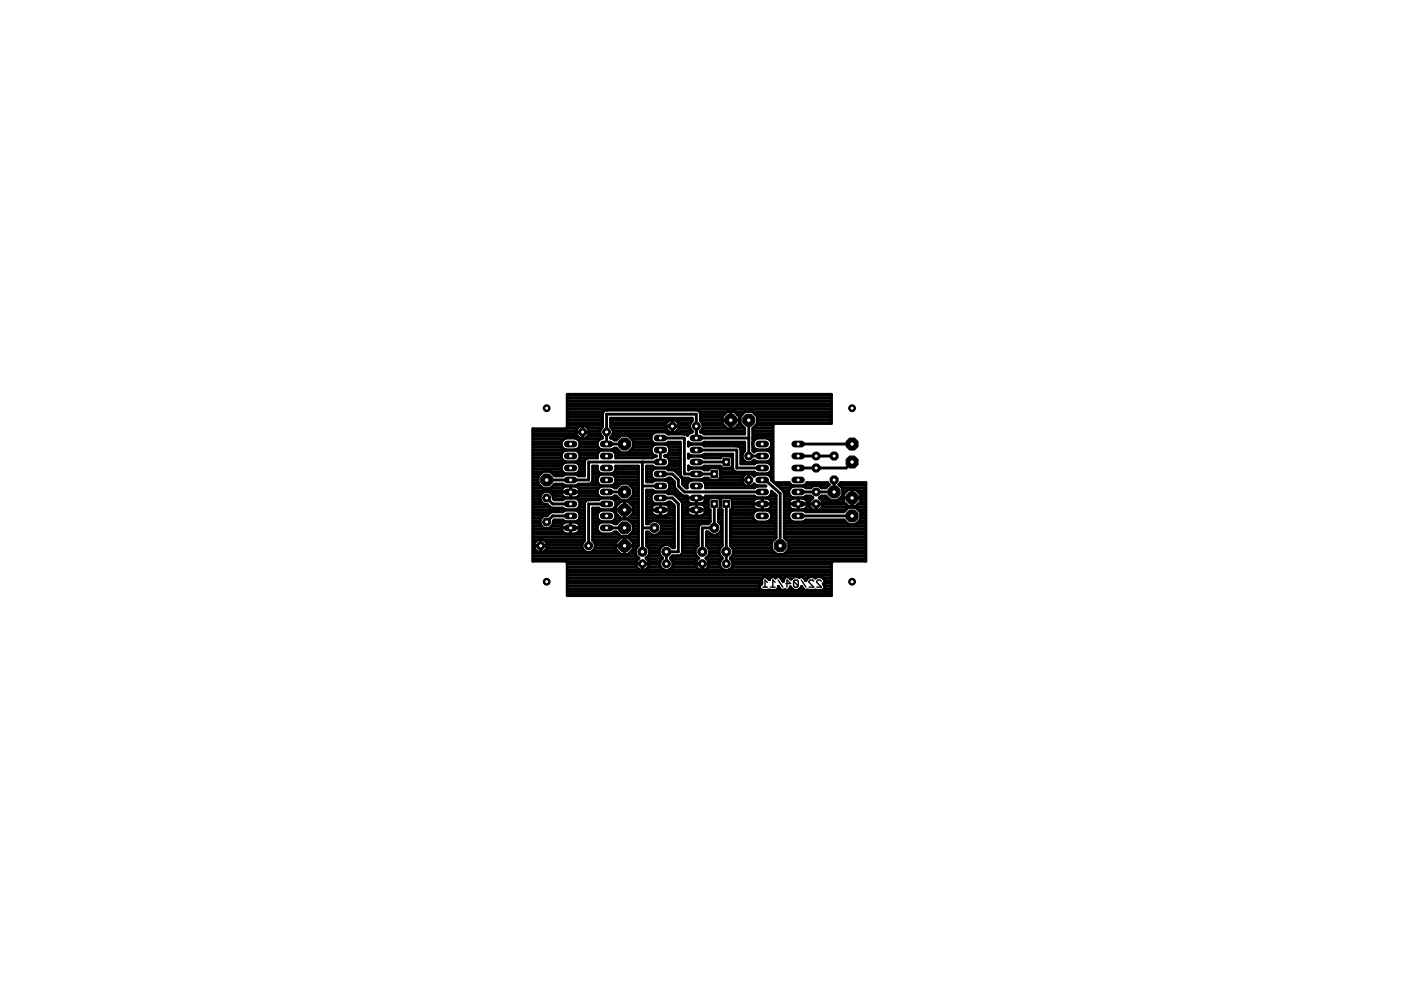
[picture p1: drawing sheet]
<svg xmlns="http://www.w3.org/2000/svg" width="297mm" height="210mm" viewBox="0 0 297 210" stroke-linecap="round" stroke-linejoin="round" font-family="sans-serif">
<g fill="#000" stroke="#000" stroke-width=".3">
<path d="M162.2 123v1.5zM162.2 123l.5 .5zM161.7 124.5h1zM163.9 123v1.5zM163.9 123l.4 .5zM163.3 124.5h1zM165 123l1 1.5zM166.9 123v1.5zM166.9 123l.7 .7zM166.6 123.7h1zM168.3 123.2v1zM168.3 124.2l.2 .3z"/>
<path d="M168.5 123l-.2 .2zM168.5 124.5h.5zM168.5 123h.5zM169 124.5l.2-.3zM169.2 123.2v1zM169 123l.2 .2zM168.3 123.2l.9 1zM169.9 123l1 1.5zM171.5 124.5h1zM171.5 123.2v.3zM171.8 123l-.3 .2zM171.8 123h.5z"/>
<path d="M172.3 123l.2 .2zM171.5 123.5l1 1zM173.2 124.5h1zM173.2 123.2v.3zM173.2 123.2l.2-.2zM173.4 123h.5zM173.9 123l.3 .2zM173.2 123.5l1 1z"/>
</g>
<g fill="#000" stroke="#000" stroke-width=".61">
<path d="M113 90.9h7zM113 99.4h6zM113 98.9h6.1zM113 98.3h6.4zM113 97.7h6.5zM113 97.1h6.1zM113 96.5h6zM113 96h6.2zM113 95.4h7zM113 94.8h6.2zM113 94.2h6zM113 93.7h6.1z"/>
<path d="M113 93.1h6.5zM113 92.5h9.4zM113 91.9h9.1zM113 91.4h9.1zM115.1 99.9l-1 1.1zM115.1 99.9h1.6zM119 99v.5zM119 99.5l.2 .4zM119 93.9v.5zM119 94.4l.2 .5zM119 96.4v.5zM119 96.9l.2 .5z"/>
<path d="M119.2 98.5l-.2 .5zM119.2 99.9l.3 .4zM119.2 93.4l-.2 .5zM119.2 94.9l.3 .3zM119.2 96l-.2 .4zM119.2 97.4l.3 .4zM119.5 98.1l-.3 .4zM119.2 93.4l.3-.3zM119.5 95.2l.5 .2zM119.5 95.6l-.3 .4zM119.5 97.8l.5 .2zM120.3 90.6l-.3 .3z"/>
<path d="M119.5 98.1l.5-.1zM119.5 93.1l.5-.2zM120 95.4h1.9zM119.5 95.6l.5-.2zM120 98h1.9zM120.1 90.8h2.3zM120.3 83.6v7zM120.3 83.6h56zM120.3 90.2h7.4zM120.3 89.6h7.4zM120.3 89h7.4zM120.3 88.5h7.4z"/>
<path d="M120.3 87.9h7.4zM120.3 87.3h7.6zM120.3 86.7h56zM120.3 86.2h56zM120.3 85.6h56zM120.3 85h56zM120.3 84.4h56zM120.3 83.8h56zM120 92.9h1.9zM121.9 95.4l.5-.2zM121.9 98l.5-.2zM122 95.4h5.6z"/>
<path d="M122.1 91.3v.3zM122.1 91.6h1.4zM122.1 91.6v.3zM122.1 91.9l.2 .5zM122.3 90.8l-.2 .5zM122.3 92.4l.4 .4zM121.9 98l.5 .1zM122.4 95.2l.4-.3zM121.9 92.9l.5 .2zM122.4 97.8l.4-.4zM121.9 95.4l.5 .2zM122.4 93.1h4.8z"/>
<path d="M122.5 97.7h1.5zM122.5 98.3h1.4zM122.7 90.4l-.4 .4zM122.7 92.8l.6 .2zM123 99.5l-.2 .4zM122.4 98.1l.4 .4zM123 94.4l-.2 .5zM122.4 93.1l.4 .3zM123 96.9l-.2 .5zM122.4 95.6l.4 .4zM122.8 96h4zM122.8 94.8h4z"/>
<path d="M122.9 93.7h3.8zM122.9 97.1h1.6zM122.9 98.9h1zM123 99v.5zM122.8 98.5l.2 .5zM123 93.9v.5zM122.8 93.4l.2 .5zM123 96.4v.5zM122.8 96l.2 .4zM123 99.4h.9zM123 96.5h3.6zM123 94.2h3.6z"/>
<path d="M122.7 90.4l.6-.2zM123.3 93h.2zM123.5 90.2v1.4zM123.3 90.2h.2zM123.5 91.6v1.4zM123.5 93h.3zM123.5 91.6h1.4zM123.8 93l.5-.2zM123.5 90.2h.3zM123.9 97.8v.3zM123.9 98.1v2.8zM124.1 97.5l-.2 .3z"/>
<path d="M124.3 92.8l.4-.4zM123.8 90.2l.5 .2zM124.1 97.5l.2-.3zM124.6 92.5h2.9zM124.3 97.2l.3-.1zM124.7 90.8h2.8zM124.9 91.9l-.2 .5zM124.3 90.4l.4 .4zM124.8 98h11.4zM124.9 91.9h2.3zM124.9 91.6v.3zM124.9 91.3v.3z"/>
<path d="M124.7 90.8l.2 .5zM124.9 91.4h2.3zM125.7 98.8h1zM125.7 99.4h.9zM125.7 98.9h1zM126.6 96.4v.5zM126.6 96.9l.1 .2zM126.6 99v.5zM126.6 99.5l.2 .4zM126.6 93.9v.5zM126.6 94.4l.2 .5zM124.6 97.1h2.1z"/>
<path d="M126.7 98.8l-.1 .2zM126.8 96l-.2 .4zM126.8 99.9l.4 .4zM126.8 93.4l-.2 .5zM126.8 94.9l.4 .3zM127.2 95.6l-.4 .4zM126.8 93.4l.4-.3zM127.2 95.2l.4 .2zM127.2 91.3v.6zM127.2 91.9l.2 .5zM127.4 90.8l-.2 .5zM127.4 92.4l.3 .3z"/>
<path d="M127.2 95.6l.4-.2zM127.2 93.1l.4-.2zM127.6 95.4h2zM127.7 87.7v2.8zM127.7 90.5l-.3 .3zM127.7 92.7v.2zM127.9 87.3l-.2 .4zM128.1 87.1l-.2 .2zM128.1 87.1l.3-.1zM128.6 91.6v2.5zM128.6 94.1h3.8zM128.6 87.8h19z"/>
<path d="M128.6 87.8v3.8zM128.4 87h.4zM129.5 92.7v.2zM129.5 92.7l.3-.3zM129.5 88.7v1.8zM129.5 88.7h17.3zM129.5 90.2h11.7zM129.5 89.6h11.9zM129.5 89h12.6zM129.6 95.4l.4-.2zM129.6 95.4h1.5zM129.7 92.5h1.8z"/>
<path d="M129.7 90.8h11.5zM130 91.9l-.2 .5zM129.5 90.5l.3 .3zM130 91.9h8.5zM130 91.3v.6zM129.8 90.8l.2 .5zM130 91.4h11.6zM129.6 95.4l.4 .2zM130 95.2l.2-.2zM129.6 92.9l.4 .2zM130 93.1h.9zM130.2 95h.5z"/>
<path d="M130 93.1l.2 .2zM130 95.6l.4 .4zM130.6 99.5l-.2 .4zM130.4 96h1.2zM130.6 96.9l-.1 .2zM130.5 98.8h4.9zM130.5 98.9h4.9zM130.6 96.4v.5zM130.4 96l.2 .4zM130.6 99v.5zM130.5 98.8l.1 .2zM130.6 99.4h4.8z"/>
<path d="M130.6 96.5h8.1zM130.7 95l1 1zM130.2 93.3h.5zM131.7 96h1.5zM131.7 92.3l-1 1zM134.2 94.9l-1 1.1zM131.7 92.3h1.5zM133.2 96h5zM133.3 92.5h4.8zM133.8 95.4h4.2zM133.9 93.1h4.1zM134.2 93.4v1.5z"/>
<path d="M133.2 92.3l1 1.1zM134.2 94.8h4zM134.2 94.2h4.7zM134.2 93.7h4.1zM135.4 98.8v4.1zM136.2 98h3.8zM136.2 98v5zM130.5 97.1h5.9zM137.1 98.8h1.3zM137.1 99.4h1.5zM137.1 98.9h1.3zM138 95.2v.5z"/>
<path d="M138 95.7l.2 .4zM138 92.6v.5zM138 93.1l.2 .5zM138.2 99.8l-.2 .4zM138.2 94.7l-.2 .5zM138.2 96.1l.4 .4zM138.2 92.2l-.2 .4zM138.2 93.6l.4 .4zM138.4 98.8l.2 .2zM136.4 97.1h2zM138.6 99.4l-.4 .4zM138.6 99l.5 .2z"/>
<path d="M138.6 94.3l-.4 .4zM138.6 96.5l.5 .2zM138.6 96.9l-.2 .2zM138.2 92.2l.4-.4zM138.6 94l.5 .1zM138.6 99.4l.5-.2zM139.1 99.2h1.9zM138.6 94.3l.5-.2zM138.6 96.9l.5-.2zM138.6 91.8l.5-.2zM139.1 94.1h1.9zM140 95.4v2.6z"/>
<path d="M141 99.2l.5-.2zM141 96.7l.5-.2zM139.1 91.6h1.9zM141 94.1l.5-.1zM141.2 90.1v.2zM141.2 90.3h1.4zM141.2 90.4v.2zM141.2 90.6l.2 .5zM141.2 94.2h3.1zM141.3 96.5h3zM141.4 89.6l-.2 .5zM141.4 91.1l.4 .4z"/>
<path d="M141 99.2l.5 .2zM141.5 99l.3-.3zM141 96.7l.5 .2zM141.5 96.5l.3-.4zM141 94.1l.5 .2zM141 91.6l.5 .2zM141.5 94l.2-.3zM141.5 99.4h2.8zM141.6 91.9h4.5zM141.6 98.9h2.7zM141.5 99.4l.2 .2zM141.5 91.8l.2 .2z"/>
<path d="M141.7 93.7h2.6zM141.7 97.1h2.6zM141.4 89.6l.4-.4zM141.8 91.5l.5 .2zM142 98.2l-.2 .5zM141.5 96.9l.3 .3zM142 95.7l-.2 .4zM141.5 94.3l.3 .4zM141.9 94.8h2.4zM141.9 96h2.4zM142 98.3h2.3zM142 97.7v.5z"/>
<path d="M141.8 97.2l.2 .5zM142 95.2v.5zM141.8 94.7l.2 .5zM142 97.7h2.3zM142 95.4h2.3zM141.8 89.2l.5-.2zM142.3 91.7h.3zM141.7 99.6h.7zM142.6 89v1.3zM142.3 89h.3zM141.2 90.4h1.4zM142.6 90.4v1.3z"/>
<path d="M142.6 91.7h.2zM142.6 90.3h1.4zM142.4 99.6h.3zM142.8 91.7l.6-.2zM142.6 89h.2zM142.7 99.6l.3 .2zM143.1 89h3.7zM143.7 91.1l-.3 .4zM142.8 89l.6 .2zM143.5 91.4h3.2zM144 90.6l-.3 .5zM143.4 89.2l.3 .4z"/>
<path d="M143.8 89.6h2.6zM143.9 90.8h2.4zM144 90.4v.2zM142.6 90.4h1.4zM144 90.1v.2zM143.7 89.6l.3 .5zM144 90.2h2.2zM144.3 93.7v6.6zM141.7 92h3.2zM140 92.9h5.1zM144.9 92h.4zM145.3 92l.3 .2z"/>
<path d="M145.6 92.2l.2 .2zM145.9 92.2l-.1 .2zM146 96.3v.8zM146 96.3l.2 .2zM146 93.7v.9zM146 93.7l.2 .3zM146 98.8v.8zM146 98.8l.2 .2zM146 99.4h.2zM146 96.5h.3zM146 94.2h.5zM146 97.1l.2-.2z"/>
<path d="M146.2 96.5l.5 .2zM146 94.6l.2-.3zM146.2 94l.5 .1zM145.9 92.2l.3-.4zM146.2 99.4l-.2 .2zM146.2 99l.5 .2zM146.2 90.1v.5zM146.2 90.6l.3 .5zM146.5 89.6l-.3 .5zM146.5 91.1l.3 .4zM146.2 96.9l.5-.2zM146.7 96.7h1.9z"/>
<path d="M146.2 94.3l.5-.2zM146.7 94.1h1.9zM146.2 91.8l.5-.2zM146.2 99.4l.5-.2zM146.7 99.2h1.9zM146.8 88.7v.5zM146.8 89.2l-.3 .4zM146.8 91.5v.1zM147.6 90.4v2.5zM147.6 92.9h11.1zM147.6 87.8v5.1zM147.6 95.4h8.6z"/>
<path d="M128.8 87h19zM147.8 87l.3 .1zM148.4 87.3h5.7zM148.1 87.1l.3 .2zM148.5 91.5v.1zM148.5 91.5l.3-.4zM148.5 88v1.2zM148.5 87.7v.3zM148.4 87.3l.1 .4zM148.5 89h4.6zM148.5 88.5h4.6zM148.5 87.9h5z"/>
<path d="M148.6 96.7l.5-.2zM148.6 94.1l.5-.1zM148.6 99.2l.5-.2zM148.6 91.4h9.3zM148.8 94.2h9.1zM149 90.6l-.2 .5zM148.5 89.2l.3 .4zM148.8 89.6h4.3zM148.9 96.5h6.4zM149 90.8h5.1zM149 90.1v.5zM148.8 89.6l.2 .5z"/>
<path d="M149 90.2h4.5zM149.1 96.5l.2-.2zM148.6 94.1l.5 .2zM149.1 94l.2-.3zM148.6 91.6l.5 .2zM148.6 99.2l.5 .2zM149.1 99l.2-.2zM148.6 96.7l.5 .2zM149.1 99.4h1.2zM149.2 91.9h8.7zM149.2 98.9h3.5zM149.3 96.3h6z"/>
<path d="M149.1 94.3l.2 .3zM149.3 93.7h8.6zM149.1 91.8l.2 .2zM149.1 99.4l.2 .2zM149.3 98.8h3.4zM149.1 96.9l.2 .2zM149.3 99.6h.9zM150.5 99.2l-.3 .4zM150.5 99.2h1.9zM152.6 99.4h2.8zM152.4 99.2l.3 .4zM152.7 98.9l.4 .3z"/>
<path d="M149.3 97.1h3.4zM153.1 99.2h1.8zM153.1 96.7l-.4 .3zM153.1 88.3v.8zM153.1 89.1h1.8zM153.1 89.1v.7zM153.1 89.8l1.1 1.1zM147.6 98h6.4zM154.2 87.2l-1.1 1.1zM154.2 90.9h.7zM154.9 87.2v1.9zM154.2 87.2h.7z"/>
<path d="M154.9 89.1v1.8zM154.9 90.9h.8zM154.9 89.1h1.9zM154.9 99.2l.4-.3zM153.1 96.7h1.8zM155.3 97v1.9zM154.9 96.7l.4 .3zM155.3 96.3v2.8zM155.3 99.1v.3zM155.3 99.4l.2 .3zM155.5 99.7l.2 .3zM156.8 89.8l-1.1 1.1z"/>
<path d="M154.9 87.2h.8zM155.7 100l.3 .1zM155.8 87.3h2.1zM155.8 90.8h2.1zM149.3 94.6h6.7zM156.2 95.4v3.8zM156.2 99.2h5.4zM156.3 87.9h1.1zM156 94.6h.4zM156.4 90.2h.9zM156.4 94.6l.3 .1zM156.8 89.1v.7z"/>
<path d="M156.8 88.3v.8zM155.7 87.2l1.1 1.1zM156.8 89.6h.1zM156.8 89h.1zM156.8 88.5h.1zM156.8 94.8h1.1zM156.9 88.3v1.5zM156.9 89.8l1 1zM156.7 94.7l.3 .2zM157.1 95.2v3.2zM157 94.9l.1 .3zM157.1 98.3h2.9z"/>
<path d="M157.1 97.7h.7zM157.1 97.1h.3zM157.1 96.5h.3zM157.1 96h.4zM157.1 95.4h.8zM157.4 96.4v.6zM157.4 97l.2 .5zM157.6 95.9l-.2 .5zM157.6 97.5l.4 .4zM157.9 93.7v1.9zM157.9 95.6l-.3 .3zM157.9 90.8v1.2z"/>
<path d="M149.3 92h8.6zM158 97.9l.5 .2zM158 87.2l-1.1 1.1zM158.5 98.1h.5zM158.7 96.7h2.9zM158.7 92.9v3.8zM158.7 89.1v3.8zM159 98.1l.5-.2zM158 87.2h1.5zM159.5 97.9l.4-.3zM159.6 87.3h16.7zM159.6 93.9v.5z"/>
<path d="M159.6 94.4l.2 .5zM159.6 93.1v2.5zM159.6 92.7v.4zM159.6 90.8v1.9zM160.6 89.8l-1 1zM159.6 95.4h1zM159.6 94.8h.2zM159.6 93.1h.6zM159.6 92.5h4.3zM159.6 91.9h4.3zM159.6 91.4h4.3zM159.6 90.8h4.3z"/>
<path d="M159.7 97.7h.4zM159.8 93.4l-.2 .5zM159.8 94.9l.4 .3zM159.6 95.6l.3 .2zM157.1 98.4h2.9zM160 97.6l.2 .2zM160.1 87.9h16.2zM160.2 93.1l-.4 .3zM160.2 95.2l.4 .2zM160 98.4l.2-.3zM160.2 97.8l.4 .2zM160 95.8l.2-.2z"/>
<path d="M160.2 90.2h3.7zM160.6 88.3v1.5zM159.5 87.2l1.1 1.1zM160.6 89.6h15.7zM160.6 89h15.7zM160.6 88.5h15.7zM160.6 95.4h2zM160.2 93.1l.4-.2zM160.2 98.1l.4-.1zM160.6 98h2zM160.2 95.6l.4-.2zM162.6 95.4l.4-.2z"/>
<path d="M160.6 92.9h2zM162.6 98l.4-.2zM162.6 95.4h1.3zM163 95.2l.4-.3zM162.6 92.9l.4 .2zM162.6 98l.4 .1zM163 97.8l.4-.4zM162.6 95.4l.4 .2zM163 93.1h.9zM163.1 97.7h.8zM163.2 98.3h.7zM163.6 94.4l-.2 .5z"/>
<path d="M163 93.1l.4 .3zM163.6 99.5l-.2 .4zM163 98.1l.4 .4zM163.6 96.9l-.2 .5zM163 95.6l.4 .4zM163.4 96h.5zM163.4 94.8h.5zM163.5 93.7h.4zM163.5 97.1h.4zM163.5 98.9h.4zM163.6 93.9v.5zM163.4 93.4l.2 .5z"/>
<path d="M163.6 99v.5zM163.4 98.5l.2 .5zM163.6 96.4v.5zM163.4 96l.2 .4zM163.6 99.4h.3zM163.6 96.5h.3zM163.6 94.2h.3zM163.9 90.1v11.9zM164.2 89.8l-.3 .3zM169.2 96.7h3.8zM169.2 99.2h3.8zM169.2 94.1h11.5z"/>
<path d="M173 96.7h3.8zM173 99.2h6.4zM176.3 83.6v6.2zM164.2 89.8h12.1zM179.4 99.2l1.3-1.2zM113 90.9v28.1zM113 118.5h22.3zM113 117.9h22zM113 117.3h18.4zM113 116.8h.7zM113 116.2h.3zM113 115.6h.2z"/>
<path d="M113 115h.4zM113 114.4h1.1zM113 113.9h10.9zM113 113.3h10.9zM113 112.7h6.3zM113 112.1h6zM113 111.6h1.9zM113 111h1.5zM113 110.4h1.5zM113 109.8h1.8zM113 109.3h3.1zM113 108.7h3.7z"/>
<path d="M113 108.1h7zM113 107.5h3.6zM113 106.9h2.5zM113 106.4h1.7zM113 105.8h1.5zM113 105.2h1.6zM113 104.6h1.9zM113 104.1h6zM113 103.5h2zM113 102.9h1.4zM113 102.3h1.1zM113 101.7h1.1z"/>
<path d="M113 101.2h1.1zM113 100.6h1.5zM113 100h2.1zM113.2 115.4v.3zM113.2 115.7h1.4zM113.2 115.7v.3zM113.2 116l.3 .5zM113.5 114.9l-.3 .5zM113.5 116.5l.4 .4zM113.5 114.9l.4-.3zM113.9 116.9l.5 .2zM114.1 101v1.5z"/>
<path d="M114.1 102.5l1 1.1zM113.9 114.6l.5-.3zM114.4 117.1h.2zM114.5 105.3v.6zM114.5 105.9l.2 .5zM114.5 110.4v.5zM114.5 110.9l.2 .5zM114.6 114.3v1.4zM114.4 114.3h.2zM114.6 115.7v1.4zM114.6 117.1h.3zM114.6 115.7h1.4z"/>
<path d="M114.7 104.8l-.2 .5zM114.7 106.4l.4 .4zM114.7 109.9l-.2 .5zM114.7 111.4l.4 .4zM114.9 117.1l.5-.2zM114.6 114.3h.3zM115.1 104.4l-.4 .4zM115.1 106.8l.5 .2zM114.7 109.9l.4-.4zM115.1 111.8l.5 .3zM115.1 103.6h1.6zM115.2 114.4h8.7z"/>
<path d="M115.4 116.9l.4-.4zM114.9 114.3l.5 .3zM115.6 116.8h8.2zM115.1 104.4l.5-.2zM115.6 107h.5zM115.1 109.5l.5-.2zM115.6 112.1h.6zM116 116l-.2 .5zM115.4 114.6l.4 .3zM115.9 115h7.7zM115.9 101.8h5.1zM115.9 105.6l1.3 1.2z"/>
<path d="M115.9 110.7l1.3-1.3zM116 116.2h7.5zM116 115.7v.3zM116 115.4v.3zM115.8 114.9l.2 .5zM116 115.6h7.4zM116.1 107l.3 .3zM115.6 109.3h.5zM115.6 104.2h.6zM116.2 112.1l.5-.3zM116.4 107.3l.3 .3zM116.1 109.3l.3-.4z"/>
<path d="M116.7 103.6l.9-1zM116.2 104.2l.5 .2zM116.7 107.6l.3 .1zM116.7 108.6l-.3 .3zM116.7 111.8l.4-.4zM116.7 100h2.6zM116.8 103.5h2.5zM116.9 104.6h2.1zM117 111.6h2zM117 107.7h2.3zM116.7 108.6l.3-.1zM116.7 104.4l.4 .4z"/>
<path d="M117.3 110.9l-.2 .5zM117.2 106.8h3.8zM117.2 109.4h3.8zM117.3 105.2h2.1zM117.3 111h2.1zM117.3 105.3v.4zM117.1 104.8l.2 .5zM117.3 110.5v.4zM117.3 110.5l.2-.3zM117.3 100.6h2.5zM117.3 105.8h2.2zM117.4 110.4h2.1z"/>
<path d="M117.4 102.9h2.3zM117.3 105.7l.2 .3zM117.5 110.2h1.8zM116.7 99.9l.9 1zM117.6 102.6h1.7zM119 104.1v.2zM119 104.3h2zM119 104.3v.3zM119 104.6l.2 .4zM119 111.7v.2zM119 111.9h2zM119 111.9v.3z"/>
<path d="M119 112.2l.2 .4zM119.2 103.6l-.2 .5zM119.2 105l.3 .4zM119.2 111.2l-.2 .5zM119.2 112.6l.3 .4zM117.6 100.9h1.7zM119.3 102.6l.2 .2zM117.5 106h1.8zM119.3 107.7l.2 .2zM117 108.5h2.3zM119.3 110.2l.2 .3zM119.5 100.7l-.2 .2z"/>
<path d="M119.5 102.8l.5 .2zM119.5 103.2l-.3 .4zM119.5 105.4l.5 .2zM119.5 105.8l-.2 .2zM119.5 107.9l.5 .2zM119.5 100.3l.5 .2zM119.5 108.3l-.2 .2zM119.5 110.5l.5 .2zM119.5 110.8l-.3 .4zM119.5 113l.5 .2zM113 119h7zM119.5 100.7l.5-.2z"/>
<path d="M120 103h1.9zM119.5 103.2l.5-.2zM120 105.6h1zM119.5 105.8l.5-.2zM120 108.1h1.9zM120 100.5h1.9zM119.5 108.3l.5-.2zM120 110.7h1.9zM119.5 110.8l.5-.1zM120 113.2h1zM120 119.1h14.9zM120 119l.3 .3z"/>
<path d="M120.3 119.6h14.5zM121 104.3h2zM121 103v1.3zM120 103h1zM121 104.3v1.3zM121 105.6h.9zM121 111.9h2zM121 110.7v1.2zM120 110.7h1zM121 111.9v1.3zM121 113.2h.9zM121 101.8h3.8z"/>
<path d="M121.9 103l.5-.2zM121 103h.9zM121.9 105.6l.5-.2zM120 105.6h1.9zM121.9 108.1l.5-.2zM121.9 100.5l.5-.2zM121.9 110.7l.5-.2zM121 110.7h.9zM121.9 113.2l.5-.2zM122 108.1h1.9zM122.2 100.6h1.7zM122.3 102.9h5z"/>
<path d="M121.9 100.5l.5 .2zM122.4 102.8l.2-.2zM121.9 103l.5 .2zM122.4 105.4l.4-.4zM122.4 107.9l.4-.3zM121.9 105.6l.5 .2zM122.4 100.3l.4-.4zM122.4 110.5l.4-.4zM121.9 108.1l.5 .2zM121.9 110.7l.5 .1zM122.4 113l.4-.4zM122.4 105.8h4.7z"/>
<path d="M122.5 110.4h1.4zM122.6 111h1.3zM122.6 105.2h4.4zM122.4 100.7l.2 .2zM122.6 102.6h2zM122.7 103.5h4.2zM122.7 112.7h1.2zM122.7 100h1.2zM122.4 103.2l.4 .4zM123 104.6l-.2 .4zM123 107.1l-.2 .5zM122.4 105.8l.4 .3z"/>
<path d="M123 109.6l-.2 .5zM122.4 108.3l.4 .4zM122.4 110.8l.4 .4zM123 112.2l-.2 .4zM122.8 108.7h1.1zM122.8 107.5h1.1zM122.9 106.4h1.2zM122.9 109.8h1zM122.9 111.6h1zM122.9 104.6h3.8zM123 104.3v.3zM123 104.1v.2z"/>
<path d="M122.8 103.6l.2 .5zM123 106.6v.5zM122.8 106.1l.2 .5zM123 109.1v.5zM122.8 108.7l.2 .4zM123 111.9v.3zM123 111.7v.2zM122.8 111.2l.2 .5zM123 112.1h.9zM123 109.3h.9zM123 106.9h.9zM123 104.1h3.6z"/>
<path d="M123.4 115.4v.6zM123.4 116l.2 .5zM123.6 114.9l-.2 .5zM123.6 116.5l.4 .4zM123.9 106.7v.3zM123.9 107v7.6zM123.9 114.6l-.3 .3zM122.6 100.9h1.3zM124 116.9l.5 .2zM124.1 106.4l-.2 .3zM124.3 106.1l-.2 .3zM124.5 117.1h.6z"/>
<path d="M124.3 106.1l.3-.1zM124.6 102.6h.4zM124.8 98v3.8zM124.8 106.8v8.9zM124.8 106.8h3.8zM125 102.6l.3-.1zM125.1 117.1l.5-.2zM125.5 102.3l-.2 .2zM125.5 102.3h1.2zM125.7 101.9l-.2 .4zM125.6 116.9l.4-.4zM125.7 107.7v6.9z"/>
<path d="M125.7 107.7h1.3zM125.7 98.8v3.1zM125.7 114.4h5.4zM125.7 113.9h9.7zM125.7 113.3h5.5zM125.7 112.7h1.2zM125.7 112.1h.9zM125.7 111.6h1zM125.7 111h1.3zM125.7 110.4h1.4zM125.7 109.8h1zM125.7 109.3h.9z"/>
<path d="M125.7 108.7h1.1zM125.7 108.1h1.9zM125.7 101.7h.9zM125.7 101.2h1.1zM125.7 100.6h1.7zM125.7 100h1.2zM125.7 116.8h5.2zM125.7 114.6l.3 .3zM126.2 116l-.2 .5zM126 115h4.6zM126.1 116.2h4.5zM126.2 115.4v.6z"/>
<path d="M126 114.9l.2 .5zM126.2 115.6h4.4zM126.6 111.7v.5zM126.6 112.2l.2 .4zM126.6 109.1v.5zM126.6 109.6l.2 .5zM126.6 104.1v.5zM126.6 104.6l.2 .4zM126.6 101.5v.5zM126.6 102l.2 .5zM126.8 111.2l-.2 .5zM126.8 112.6l.4 .4z"/>
<path d="M126.8 108.7l-.2 .4zM126.8 110.1l.4 .4zM126.8 103.6l-.2 .5zM126.8 105l.4 .4zM126.8 101l-.2 .5zM126.8 102.5l.4 .3zM127 107.7l.2 .2zM124.6 106h2.4zM127.2 107.9l.4 .2zM127.2 105.8l-.2 .2zM127.2 100.3l.4 .2zM127.2 110.8l-.4 .4z"/>
<path d="M127.2 113l.4 .2zM127.2 108.3l-.4 .4zM127.2 110.5l.4 .2zM127.2 103.2l-.4 .4zM127.2 105.4l.4 .2zM127.2 100.7l-.4 .3zM127.2 102.8l.4 .2zM127.6 108.1h2zM127.2 105.8l.4-.2zM127.6 100.5h2zM127.2 110.8l.4-.1zM127.6 113.2h2z"/>
<path d="M127.2 108.3l.4-.2zM127.6 110.7h2zM127.2 103.2l.4-.2zM127.6 105.6h2zM127.2 100.7l.4-.2zM127.6 103h2zM128.6 111.9h3.8zM128.6 104.3h3.8zM129.6 108.1l.4-.2zM129.6 100.5l.4-.2zM129.6 113.2l.4-.2zM129.6 110.7l.4-.2z"/>
<path d="M129.6 105.6l.4-.2zM129.6 103l.4-.2zM129.6 108.1h1zM129.8 100.6h5.6zM129.9 102.9h1.3zM130 107.9l.4-.3zM129.6 105.6l.4 .2zM130 100.3l.4-.4zM130 113l.2-.2zM129.6 110.7l.4 .1zM130 110.5l.4-.4zM129.6 108.1l.4 .2z"/>
<path d="M130 105.4l.2-.2zM129.6 103l.4 .2zM130 102.8l.4-.3zM129.6 100.5l.4 .2zM130 105.8h1.3zM130.1 110.4h1.2zM130.2 111h.6zM130.2 105.2h.5zM130.2 112.8h.5zM130 110.8l.2 .3zM130 103.2l.2 .2zM130.3 100h5.1z"/>
<path d="M130.6 107.1l-.2 .5zM130 105.8l.4 .3zM130.6 109.6l-.2 .5zM130 108.3l.4 .4zM130.6 102l-.2 .5zM130 100.7l.4 .3zM130.4 108.7h.2zM130.4 107.5h.2zM130.4 101.2h5zM130.5 102.3h4.9zM130.5 109.8h1zM130.5 106.4h1.1z"/>
<path d="M130.6 107.4v.7zM130.6 108.1h1.8zM130.6 108.1v.8zM130.6 108.9l1.1 1zM130.6 106.6v.5zM130.4 106.1l.2 .5zM130.6 109.1v.5zM130.4 108.7l.2 .4zM130.6 101.5v.5zM130.4 101l.2 .5zM130.6 115v.7zM130.6 115.7h1.8z"/>
<path d="M130.6 115.7v.8zM130.6 116.5l1.1 1.1zM130.6 109.3h.4zM130.6 106.9h.4zM130.6 101.7h4.8zM130.7 112.8l1 .9zM130.2 111.1h.5zM130.7 105.2l1 .9zM130.2 103.4h.5zM131.7 106.3l-1.1 1.1zM131.7 109.9h.7zM131.7 113.7h1.5z"/>
<path d="M131.7 110.1l-1 1zM131.7 106.1h1.5zM130.7 103.4l1-.9zM131.7 113.9l-1.1 1.1zM131.7 117.6h.7zM132.4 106.3v1.8zM131.7 106.3h.7zM132.4 108.1v1.8zM132.4 109.9h.8zM132.4 108.1h1.8zM132.4 113.9v1.8zM131.7 113.9h.7z"/>
<path d="M132.4 115.7v1.9zM132.4 117.6h.8zM132.4 115.7h1.8zM133.2 109.9l1-1zM132.4 106.3h.8zM134.2 112.7l-1 1zM131.7 110.1h1.5zM133.2 106.1l1-1zM131.7 102.5h1.5zM134.2 116.5l-1 1.1zM132.4 113.9h.8zM133.2 106.4h2.2z"/>
<path d="M133.3 109.8h2.1zM133.4 117.3h1.3zM133.5 110.4h1.9zM133.5 105.8h1.9zM133.6 102.9h1.8zM133.6 113.3h1.8zM133.7 114.4h1.7zM133.8 106.9h1.6zM133.9 109.3h1.5zM134 116.8h.7zM134 111h1.4zM134.1 105.2h1.3z"/>
<path d="M134.2 103.5h1.2zM134.2 112.7h1.2zM134.2 108.1v.8zM134.2 107.4v.7zM133.2 106.3l1 1.1zM134.2 111.2v1.5zM133.2 110.1l1 1.1zM134.2 103.5v1.6zM133.2 102.5l1 1zM134.2 115.7v.8zM134.2 115v.7zM133.2 113.9l1 1.1z"/>
<path d="M134.2 116.2h.7zM134.2 115.6h1.2zM134.2 115h1.2zM134.2 112.1h1.2zM134.2 111.6h1.2zM134.2 108.7h1.2zM134.2 108.1h1.2zM134.2 107.5h1.2zM134.2 104.6h1.2zM134.2 104.1h1.2zM134.7 116.7v.6zM134.7 117.3l.2 .6z"/>
<path d="M134.8 119.3v.2zM134.8 119.5h1.4zM134.8 119.5v.3zM134.8 119.8l.2 .5zM134.9 116.1l-.2 .6zM134.9 117.9l.5 .4zM135 118.7l-.2 .6zM135.4 102.9v9.2zM135.4 112.1v3.6zM135.4 115.7l-.5 .4zM135.4 118.3h.1zM135.4 118.3l-.4 .4z"/>
<path d="M136.2 111.9v5.1zM136.2 111.9h2.5zM136.2 103h3.8zM136.2 103v8.9zM136.2 119.5v1.4zM136.2 119.5h1.4zM137 118.3h.1zM137.1 118.3l.4-.4zM137.1 112.8v2.9zM137.1 112.8h.4zM137.1 103.9v7.2zM137.1 103.9h1.3z"/>
<path d="M137.1 98.8v3.4zM137.1 115.6h3.6zM137.1 115h5.9zM137.1 114.4h5.9zM137.1 113.9h5.9zM137.1 113.3h1zM137.1 111h.4zM137.1 110.4h1.3zM137.1 109.8h5.9zM137.1 109.3h1.6zM137.1 108.7h1.1zM137.1 108.1h.9z"/>
<path d="M137.1 107.5h1.1zM137.1 106.9h1.7zM137.1 106.4h1.2zM137.1 105.8h.9zM137.1 105.2h1zM137.1 104.6h1.4zM137.1 104.1h1.4zM137.1 101.7h1.9zM137.1 101.2h1.1zM137.1 100.6h.9zM137.1 100h1zM137.1 118.5h3.3z"/>
<path d="M137 118.3l.4 .4zM137.5 112.8l.4 .4zM137.1 111.1h.4zM137.5 117.9h2.6zM137.7 117.3l-.2 .6zM137.1 115.7l.4 .4zM137.5 116.2h2.5zM137.5 119.1h2.5zM137.6 119.5v.3zM137.6 119.3v.2zM137.4 118.7l.2 .6zM137.6 119.6h2.3z"/>
<path d="M137.7 116.7v.6zM137.5 116.1l.2 .6zM137.7 117.3h2.1zM137.7 116.8h2.1zM137.9 113.2l.6 .3zM137.5 111.1l.4-.5zM138 100.2v.6zM138 100.8l.2 .4zM138 105.3v.5zM138 105.8l.2 .5zM138 107.9v.2zM138 108.1h2z"/>
<path d="M138 108.1v.3zM138 108.4l.2 .4zM138.2 101.2l.4 .4zM138.2 104.9l-.2 .4zM138.2 106.3l.4 .4zM138.2 107.4l-.2 .5zM138.2 108.8l.4 .4zM138.4 103.9l.2 .2zM137.1 102.2h1.3zM138.5 113.5h.6zM137.9 110.6l.6-.2zM138.6 101.6l.5 .2z"/>
<path d="M138.6 104.1l.5 .2zM138.6 102l-.2 .2zM138.6 104.5l-.4 .4zM138.6 106.7l.5 .1zM138.6 107l-.4 .4zM138.6 109.2l.5 .2zM139.1 101.8h1.9zM139.1 113.5l.5-.3zM138.5 110.4h.6zM139.1 104.3h1.9zM138.6 102l.5-.2zM138.6 104.5l.5-.2z"/>
<path d="M139.1 106.8h1.9zM138.6 107l.5-.2zM139.1 109.4h.9zM139.1 110.4h3.9zM139.4 113.3h3.6zM140 112.8l-.4 .4zM139.1 110.4l.5 .2zM139.8 116.7v.6zM139.8 117.3l.2 .6zM139.9 119.3v.5zM139.9 119.8l.2 .5zM140 111h3z"/>
<path d="M140 116.1l-.2 .6zM140 117.9l.4 .4zM140 108.1h2zM140 106.8v1.3zM139.1 106.8h.9zM140 108.1v1.3zM140 109.4h1zM140 100.5h2.6zM140.3 112.2l-.3 .6zM139.6 110.6l.4 .5zM140.1 112.7h2.9zM140.1 118.7l-.2 .6z"/>
<path d="M140.3 111.6h2.7zM140.3 111.6v.6zM140 111.1l.3 .5zM140.3 112.1h2.7zM140.4 115.7l-.4 .4zM140.4 118.3v.1zM140.1 118.7l.3-.3zM141 101.8l.5-.2zM141 104.3l.5-.2zM141 106.8l.5-.1zM140.4 115.7l.6-.2zM140 106.8h1z"/>
<path d="M141 109.4l.5-.2zM141.1 101.7h1.5zM141.2 106.9h1.5zM141.3 117v2.5zM141.3 117h2.5zM141.3 109.3h1.7zM141.5 101.6l.2-.2zM141.5 104.1l.3-.3zM141 101.8l.5 .2zM141.5 106.7l.2-.3zM141 104.3l.5 .2zM141 106.8l.5 .2z"/>
<path d="M141.5 109.2l.3-.4zM141.5 104.1h2.1zM141.6 104.6h2.6zM141 115.5h.6zM141.7 101.4h.5zM141.7 106.4h.5zM141.5 104.5l.2 .2zM142 103.3l-.2 .5zM141.5 102l.3 .3zM141.5 107l.3 .4zM142 108.4l-.2 .4zM141.8 102.3h1.2z"/>
<path d="M141.9 107.5h1.1zM141.9 108.7h1.1zM141.9 115.6h1.1zM141.9 103.5h1.2zM142 102.8v.5zM141.8 102.3l.2 .5zM142 108.1v.3zM142 107.9v.2zM141.8 107.4l.2 .5zM142 108.1h1zM142 102.9h1zM141.6 115.5l.6 .2z"/>
<path d="M142.2 118.3v.1zM142.2 118.3l.4-.4zM142.2 101.4l.8 .7zM142.2 106.4l.8 .8zM142.2 118.5h5.8zM142.2 118.4l.3 .3zM142.5 117.9h5.2zM142.6 100.5l1.2 1.3zM140 105.6h2.6zM142.2 115.7l.4 .4zM142.6 117.9h1.1zM142.6 119.1h5z"/>
<path d="M142.7 119.3v.5zM142.5 118.7l.2 .6zM142.7 119.6h4.8zM141.7 104.7h1zM143 102.1v1.1zM143 103.2l.1 .3zM143 107.2v8.9zM142.6 116.1h.4zM142.7 104.7l.3 .1zM143.1 103.5l.2 .3zM143 104.8l.3 .3zM143.3 100h1z"/>
<path d="M143.3 103.8l1.1 1zM143.4 105.2h2.3zM143.7 117.9h.3zM143.8 101.8v1.2zM143.8 103l1.3 1.3zM143.8 106.8v10.2zM142.6 105.6l1.2 1.2zM143.9 100.6h.4zM144 117.9l.3-.2zM144 105.8h1.7zM144.3 100.3v.4zM144.3 100.7l.1 .3z"/>
<path d="M143 99.8l1.3 1.2zM144.3 117.7l.3-.2zM144.4 104.8l.2 .2zM144.4 101l.2 .2zM144.3 101l.3 .3zM144.7 117.2l-.1 .3zM143.3 105.1l1.3 1.3zM144.6 106.4h1.3zM144.6 105l.3 .2zM144.6 101.2l.3 .2zM144.6 117.3h2.8zM144.7 101.6v1.1z"/>
<path d="M144.6 101.3l.1 .3zM144.7 107v10.2zM144.7 106.7v.3zM144.6 106.4l.1 .3zM144.7 116.8h2.7zM144.7 116.2h2.9zM144.7 115.6h3.3zM144.7 115h3.3zM144.7 114.4h3.3zM144.7 113.9h3.3zM144.7 113.3h3.3zM144.7 112.7h3.3z"/>
<path d="M144.7 112.1h3.3zM144.7 111.6h3.4zM144.7 111h5.5zM144.7 110.4h5.9zM144.7 109.8h5.9zM144.7 109.3h1.7zM144.7 108.7h1.1zM144.7 108.1h1zM144.7 107.5h1.1zM144.7 106.9h1.8zM144.7 102.3h1.2zM144.7 101.7h1.9z"/>
<path d="M144.9 102.9h.8zM144.9 105.2h.8zM144.9 101.4h1.1zM145.1 104.3h16.5zM145.1 92.9v7.6zM144.7 102.7l.8 .7zM145.7 102.8v.5zM145.7 103.3v.1zM145.7 105.3v.3zM145.7 105.6h1.9zM145.7 105.6v.2zM145.7 105.8l.2 .5z"/>
<path d="M145.7 107.9v.2zM145.7 108.1h1.9zM145.7 108.1v.3zM145.7 108.4l.2 .4zM145.5 103.4h.2zM145.7 105.2v.1zM145.9 102.3l-.2 .5zM145.9 106.3l.3 .4zM145.9 107.4l-.2 .5zM145.9 108.8l.3 .4zM146 101.4l.2 .2zM146.2 102l-.3 .3z"/>
<path d="M146.2 106.7l.5 .1zM146.2 107l-.3 .4zM146.2 109.2l.5 .2zM146.2 101.6l.5 .2zM146.2 102l.5-.2zM146.7 106.8h.9zM146.2 107l.5-.2zM146.7 109.4h.9zM146.7 101.8h1.9zM147.4 116.7v.6zM147.4 117.3l.2 .6zM147.5 119.3v.2z"/>
<path d="M147.5 119.5h1.4zM147.5 119.5v.3zM147.5 119.8l.2 .5zM147.6 116.1l-.2 .6zM147.6 117.9l.4 .4zM147.6 105.6v1.2zM147.6 106.8h1zM147.6 105.6h2zM147.6 108.1h2zM147.6 106.8v1.3zM147.6 108.1v1.3zM147.6 109.4h1z"/>
<path d="M145.1 100.5h2.5zM147.7 118.7l-.2 .6zM148 111.8v.3zM148 112.1v3.6zM148 115.7l-.4 .4zM148 118.3h.2zM148.1 118.3l-.4 .4zM148.2 111.4l-.2 .4zM148.4 111.2l-.2 .2zM148.6 106.8l.5-.1zM148.6 109.4l.5-.2zM148.6 101.8l.5-.2z"/>
<path d="M148.7 101.7h1.8zM148.4 111.2l.3-.1zM148.8 106.9h1.4zM148.9 119.5v1.4zM148.9 119.5h1.4zM148.9 111.9v5.1zM148.9 111.9h2.5zM148.9 109.3h1.7zM148.6 101.8l.5 .2zM149.1 106.7l.3-.4zM148.6 106.8l.5 .2zM149.1 109.2l.3-.4z"/>
<path d="M149.1 101.6l.2-.2zM149.3 101.4h.9zM149.4 106.4h.8zM149.1 102l.3 .3zM149.6 105.8l-.2 .5zM149.1 107l.3 .4zM149.6 108.4l-.2 .4zM149.4 102.3h8.1zM149.5 107.5h.7zM149.5 108.7h1.1zM149.6 103.3v.1zM149.6 105.2h10.4z"/>
<path d="M149.6 102.8v.5zM149.4 102.3l.2 .5zM149.6 105.6v.2zM149.6 105.3v.3zM149.6 105.2v.1zM149.6 108.1v.3zM149.6 107.9v.2zM149.4 107.4l.2 .5zM149.6 108.1h.9zM149.6 105.8h.7zM149.6 102.9h8.3zM149.7 118.3h.1z"/>
<path d="M149.8 118.3l.4-.4zM149.8 112.8v2.9zM149.8 112.8h.4zM149.8 115.6h3.3zM149.8 115h3.3zM149.8 114.4h3.3zM149.8 113.9h3.3zM149.8 113.3h1zM149.8 118.5h3.3zM149.7 118.3l.4 .4zM148.7 111.1h1.5zM150.2 112.8l.4 .4z"/>
<path d="M150.2 117.9h2.6zM150.2 101.5l.3 .3zM150.2 105.9v1.9zM150.2 107.8l.3 .3zM150.4 117.3l-.2 .6zM149.8 115.7l.4 .4zM150.2 119.1h2.5zM150.2 116.2h2.5zM150.3 119.5v.3zM150.3 119.3v.2zM150.1 118.7l.2 .6zM150.3 119.6h2.3z"/>
<path d="M150.4 116.7v.6zM150.2 116.1l.2 .6zM150.4 117.3h2.1zM150.4 116.8h2.1zM150.5 101.8h1.9zM150.2 105.9l.3-.3zM150.6 108.1v2.5zM150.6 110.6l-.4 .5zM150.6 113.2l.6 .3zM151.2 113.5h.5zM147.6 100.5h3.8zM151.4 106.8v5.1z"/>
<path d="M151.7 113.5l.6-.3zM152.1 113.3h1zM152.7 112.8l-.4 .4zM152.3 108.1v2.5zM152.3 110.4h.8zM152.3 109.8h.8zM152.3 109.3h.8zM152.3 108.7h.8zM152.4 101.8l.3-.3zM150.5 105.6h1.9zM152.7 107.8l-.3 .3zM152.4 108.1h.6z"/>
<path d="M152.4 101.7h5zM152.5 116.7v.6zM152.5 117.3l.2 .6zM152.6 119.3v.5zM152.6 119.8l.2 .5zM152.6 105.8h.2zM152.7 111h.4zM152.7 116.1l-.2 .6zM152.7 117.9l.4 .4zM152.7 99.6v1.9zM152.7 105.9v1.9zM152.4 105.6l.3 .3z"/>
<path d="M152.7 107.8l.4 .3zM152.7 101.2h4.8zM152.7 100.6h5.2zM152.7 100h3.2zM153 112.2l-.3 .6zM152.3 110.6l.4 .5zM152.8 112.7h.3zM152.8 118.7l-.2 .6zM153 111.6h.1zM153 111.6v.6zM152.7 111.1l.3 .5zM153 112.1h.1z"/>
<path d="M152.7 105.9l.4-.3zM153.1 108.1v7.6zM153.1 115.7l-.4 .4zM153.1 118.3v.1zM153.1 118.4l-.3 .3zM154 117v2.5zM154 106.8v10.2zM154.9 118.3v.1zM154.9 118.3l.4-.4zM154.9 108.1v7.6zM154.9 115.6h8.7zM154.9 115h8.7z"/>
<path d="M154.9 114.4h9.2zM154.9 113.9h9.6zM154.9 113.3h9.6zM154.9 112.7h9.6zM154.9 112.1h9.6zM154.9 111.6h9.6zM154.9 111h9.6zM154.9 110.4h5.2zM154.9 109.8h4.8zM154.9 109.3h4.7zM154.9 108.7h4.9zM154.9 118.5h28.7z"/>
<path d="M153.1 105.6h1.8zM155.3 107.8l-.4 .3zM154.9 108.1h5.7zM155.2 105.8h5zM154.9 118.4l.3 .3zM155.2 117.9h28.4zM155.3 105.9v1.9zM154.9 105.6l.4 .3zM155.3 107.5h4.5zM155.3 106.9h4.3zM155.3 106.4h4.4zM155.5 117.3l-.2 .6z"/>
<path d="M154.9 115.7l.4 .4zM155.3 119.1h21.2zM155.3 116.2h8.3zM155.4 119.3v.5zM155.2 118.7l.2 .6zM155.4 119.6h20.9zM155.5 117.3h8.9zM155.5 116.7v.6zM155.3 116.1l.2 .6zM155.5 116.8h8.4zM156 100.1h4zM157.4 101.5v.3z"/>
<path d="M157.4 101.8h1.3zM157.4 101.8v.2zM157.4 102l.2 .6zM157.6 101l-.2 .5zM157.6 102.6l.4 .4zM158 100.6l-.4 .4zM158 103l.5 .2zM158 100.6l.5-.2zM158.5 103.2h.2zM158.7 100.4v1.4zM158.5 100.4h.2zM158.7 101.8v1.4z"/>
<path d="M158.7 103.2h.3zM158.7 100.4h.3zM159 103.2l.5-.2zM159 100.4l.5 .2zM159.5 103l.4-.4zM159.6 100.6h.8zM159.6 102.9h.7zM159.6 106.6v.2zM159.6 106.8h2zM159.6 106.8v.3zM159.6 107.1l.2 .5zM159.6 109.1v.5z"/>
<path d="M159.6 109.6l.2 .5zM159.8 107.6l.4 .3zM159.8 106.1l-.2 .5zM159.8 108.7l-.2 .4zM159.8 110.1l.4 .4zM159.5 100.6l.4 .4zM159.9 102.6l.3 .2zM149.6 103.4h10.4zM160 105.2l.2 .2zM160 100.1l.2 .2zM160.2 100.7l-.3 .3zM160.2 102.8l.4 .2z"/>
<path d="M160 103.4l.2-.2zM160.2 105.4l.4 .2zM160.2 107.9l.4 .2zM160.2 105.8l-.4 .3zM160.2 108.3l-.4 .4zM160.2 110.5l.4 .2zM160.2 100.3l.4 .2zM160.2 100.7l.4-.2zM160.6 103h1.8zM160.2 103.2l.4-.2zM160.6 105.6h2zM160.6 108.1h1z"/>
<path d="M160.2 105.8l.4-.2zM160.6 110.7h2zM160.2 108.3l.4-.2zM160.6 100.5h2zM161.6 106.8v1.3zM161.6 108.1h1zM161.6 106.8h2zM161.6 105.6v1.2zM160.6 105.6h1zM161.6 101.8h.6zM162.6 105.6l.4-.2zM162.6 108.1l.4-.2z"/>
<path d="M161.6 105.6h1zM162.6 110.7l.4-.2zM160.6 108.1h2zM162.6 100.5l.4-.2zM162.6 108.1h1.9zM162.8 100.6h1.1zM162.6 100.5l.4 .2zM163 105.4l.4-.4zM163 107.9l.4-.3zM162.6 105.6l.4 .2zM163 110.5l.4-.4zM162.6 108.1l.4 .2z"/>
<path d="M163 100.3l.4-.4zM163 105.8h1.5zM163.1 110.4h1.4zM163.2 105.2h1.3zM163.3 100h.6zM163 100.7l.4 .3zM163.6 104.6l-.2 .4zM163.6 107.1l-.2 .5zM163 105.8l.4 .3zM163.6 109.6l-.2 .5zM163 108.3l.4 .4zM163.4 108.7h1.1z"/>
<path d="M163.4 107.5h1.1zM163.4 101.2h.5zM163.5 106.4h1zM163.5 109.8h1zM163.6 104.6h.5zM163.6 101.5v.3zM163.4 101l.2 .5zM163.6 104.1v.5zM163.6 104.1l.9 .9zM163.6 115v1.5zM163.6 116.5l1.1 1.1zM163.6 106.8v.3z"/>
<path d="M163.6 106.6v.2zM163.4 106.1l.2 .5zM163.6 109.1v.5zM163.4 108.7l.2 .4zM163.6 109.3h.9zM163.6 106.9h.9zM163.6 101.7h.3zM163.9 102l.3 .3zM164.2 102.3h3.2zM164.5 105v9zM164.5 114l-.9 1zM164.7 117.6h1.5z"/>
<path d="M164.8 102.9h3.1zM162.2 101.8l3.2 2.8zM165.4 104.6v11.1zM165.4 103.5h2.2zM163.6 101.8l2.3 2.1zM165.9 103.9l.1 .1zM166.1 104.1h1.1zM166 104l.1 .1zM167.2 116.5l-1 1.1zM166.1 104.1l.1 .2zM166.2 104.3l.1 .1zM166.3 104.8v9.2z"/>
<path d="M166.3 104.6v.2zM166.3 104.5v.1zM166.3 113.9h17.3zM166.3 113.3h17.3zM166.3 112.7h17.3zM166.3 112.1h17.3zM166.3 111.6h17.3zM166.3 111h13.4zM166.3 110.4h1.4zM166.3 109.8h1zM166.3 109.3h.9zM166.3 108.7h1.1z"/>
<path d="M166.3 108.1h1.9zM166.3 107.5h1.1zM166.3 106.9h.9zM166.3 106.4h1zM166.3 105.8h1.5zM166.3 105.2h1.3zM166.3 104.6h1zM166.4 117.3h17.2zM166.7 114.4h16.9zM167 116.8h16.6zM167.2 104.1v.5zM167.2 104.6l.2 .4z"/>
<path d="M167.2 115v1.5zM166.3 114l.9 1zM167.2 106.6v.2zM167.2 106.8h2zM167.2 106.8v.3zM167.2 107.1l.2 .5zM167.2 109.1v.5zM167.2 109.6l.2 .5zM167.2 116.2h16.4zM167.2 115.6h16.4zM167.2 115h16.4zM167.4 102.3v.2z"/>
<path d="M167.4 102.5l.4 .3zM167.4 103.6l-.2 .5zM167.4 105l.4 .4zM167.4 107.6l.4 .3zM167.4 106.1l-.2 .5zM167.4 108.7l-.2 .4zM167.4 110.1l.4 .4zM167.8 102.8l.5 .2zM167.4 103.6l.4-.4zM167.8 105.4l.5 .2zM167.8 107.9l.5 .2zM167.4 106.1l.4-.3z"/>
<path d="M167.4 108.7l.4-.4zM167.8 110.5l.5 .2zM168.3 103h1.9zM167.8 103.2l.5-.2zM168.3 105.6h1.9zM168.3 108.1h.9zM167.8 105.8l.5-.2zM168.3 110.7h1.9zM167.8 108.3l.5-.2zM169.2 106.8v1.3zM169.2 108.1h1zM169.2 106.8h2z"/>
<path d="M169.2 105.6v1.2zM168.3 105.6h.9zM169.2 104.3h3.8zM169.2 109.4h11.5zM170.2 103l.4-.2zM170.2 105.6l.4-.2zM170.2 108.1l.4-.2zM169.2 105.6h1zM170.2 110.7l.4-.2zM168.3 108.1h1.9zM170.2 108.1h2.1zM170.5 102.9h5.2z"/>
<path d="M170.6 102.8l.4-.3zM170.2 103l.4 .2zM170.6 105.4l.3-.2zM170.6 107.9l.4-.3zM170.2 105.6l.4 .2zM170.9 110.2l-.3 .3zM170.2 108.1l.4 .2zM170.7 105.8h1.4zM170.7 110.4h8.4zM170.8 105.2h1.2zM170.6 103.2l.3 .2zM170.9 105.2h1z"/>
<path d="M170.9 110.2h8zM170.6 108.3l.3 .2zM171.1 102.3l-.1 .2zM171.2 107.1l-.2 .5zM170.6 105.8l.4 .3zM171 107.5h.7zM171.1 102.3h4.4zM171.1 106.4h.5zM171.2 106.8v.3zM171.2 106.6v.2zM171 106.1l.2 .5zM171.2 106.9h.4z"/>
<path d="M171.6 106.3v.5zM171.6 106.8h1.4zM171.6 106.8v.6zM171.6 107.4l.8 .8zM170.9 103.4h1zM171.9 105.2l.3 .3zM172.2 103.1l-.3 .3zM172.2 105.5h.2zM172.4 105.5l-.8 .8zM172.4 108.2h.6zM172.2 103.1l.6-.2zM173 106.8v1.4z"/>
<path d="M173 108.2h.6zM173 106.8h1.4zM173 104.3h3.8zM172.8 102.9h.5zM173.6 108.2l.8-.8zM173.7 105.5h.1zM173.8 108.1h5.5zM173.8 105.5l.3-.3zM173.3 102.9l.5 .2zM173.9 105.8h1.8zM174.1 105.2h1.1zM174.1 105.2h1z"/>
<path d="M173.8 103.1l.3 .3zM174.3 107.5h9.3zM174.4 106.8v.6zM174.4 106.3v.5zM173.7 105.5l.7 .8zM174.4 106.9h5zM174.4 106.4h4.5zM175.1 105.2l1 .9zM174.1 103.4h1zM175.5 102.3l.3 .4zM175.1 103.4l.7-.7zM176.1 106.1h1.5z"/>
<path d="M176.3 119.3v7zM176.3 119.3l.3-.3zM176.8 101.8v2.5zM177.6 106.1l1.1-1zM177.8 102.7l.4-.4zM177.9 105.8h.9zM178 102.9h5.6zM178.2 102.3h5.4zM178.5 105.2h.3zM178.6 103.5h5zM178.7 103.5v1.6zM177.8 102.7l.9 .8z"/>
<path d="M178.7 104.6h.3zM178.7 104.1h.9zM178.8 104.8v.8zM178.8 105.6h1.8zM178.8 105.6v.7zM178.8 106.3l1.1 1.1zM178.9 110.2l1 1zM170.9 108.5h8zM178.8 104.8l1.1-1zM179.9 107.4h.8zM179.9 111.2h1.5zM179.9 107.5l-1 1z"/>
<path d="M180.7 103.8v1.8zM179.9 103.8h.8zM180.7 105.6v1.8zM180.7 107.4h.7zM180.7 105.6h1.8zM181.4 107.4l1.1-1.1zM180.7 103.8h.7zM181.4 111.2l1.1-1.1zM179.9 107.5h1.5zM181.6 111h2zM181.7 104.1h1.9zM181.9 106.9h1.7z"/>
<path d="M181.9 108.1h1.7zM182.2 110.4h1.4zM182.3 104.6h1.3zM182.4 106.4h1.2zM182.5 105.6v.7zM182.5 104.8v.8zM181.4 103.8l1.1 1zM182.5 108.6v1.5zM181.4 107.5l1.1 1.1zM182.5 109.8h1.1zM182.5 109.3h1.1zM182.5 108.7h1.1z"/>
<path d="M182.5 105.8h1.1zM182.5 105.2h1.1zM183.6 102.3v16.7zM176.6 119h7zM120.3 119.3v7zM120.3 126h56zM120.3 125.4h56zM120.3 124.8h40.8zM120.3 124.3h40.7zM120.3 123.7h41.2zM120.3 123.1h41.2zM120.3 122.5h41.4z"/>
<path d="M120.3 122h56zM120.3 121.4h56zM120.3 120.8h15.3zM120.3 120.2h14.7zM135 120.3l.4 .4zM135.4 120.7l.5 .2zM135.9 120.9h.3zM136.2 120.9h.3zM136.5 120.9l.5-.2zM136.8 120.8h3.9zM137 120.7l.4-.4zM137.6 119.8l-.2 .5z"/>
<path d="M137.4 120.2h2.7zM140.1 120.3l.4 .4zM140.5 120.7l.5 .2zM141 120.9h.6zM141.6 120.9l.5-.2zM141.9 120.8h6.4zM142.1 120.7l.4-.4zM142.7 119.8l-.2 .5zM142.5 120.2h5.2zM147.7 120.3l.4 .4zM148.1 120.7l.5 .2zM148.6 120.9h.3z"/>
<path d="M148.9 120.9h.3zM149.2 120.9l.5-.2zM149.5 120.8h3.9zM149.7 120.7l.4-.4zM150.3 119.8l-.2 .5zM150.1 120.2h2.7zM152.8 120.3l.4 .4zM153.2 120.7l.5 .2zM153.7 120.9h.6zM154.3 120.9l.5-.2zM154.6 120.8h21.7zM154.8 120.7l.4-.4z"/>
<path d="M155.4 119.8l-.2 .5zM155.2 120.2h21.1zM161 124.3v.3zM161 124.6l.1 .3zM161.1 124.1l-.1 .2zM161.1 124.9l.2 .2zM161.3 123.9l-.2 .2zM161.3 125.1l.3 .1zM161.5 122.8v1zM161.3 123.9l.2-.1zM161.6 125.2h1.2zM161.6 122.6l-.1 .2z"/>
<path d="M161.6 122.6l.2-.2zM161.8 122.4l.3-.1zM162.1 122.3h.2zM162.3 122.3l.3 .1zM162.8 122.5h.5zM162.6 122.4l.2 .2zM162.8 125.2l.2-.1zM163 125.1l.2 .1zM162.8 122.6l.4 .3zM163.2 125.2h1.3zM163.3 122.6l-.1 .2zM163.4 122.4l-.1 .2z"/>
<path d="M163.4 122.4l.3-.1zM163.7 122.3h.3zM164 122.3l.2 .1zM164.2 122.4l.2 .2zM164.5 125.2l.2-.1zM164.5 122.5l.2-.2zM164.7 125.1l.2-.2zM165 124.6l-.1 .3zM165 124.8h.4zM164.7 122.3h.3zM165 124.3v.3zM165 124.3l.5 .7z"/>
<path d="M165 122.3h.2zM165.2 122.3l.3 .2zM165.5 125l.2 .1zM165.5 122.5h.8zM165.7 125.1l.3 .1zM165.9 123.1h.3zM166 125.2l.2-.1zM165.5 122.5l.6 .8zM166.2 122.8v.3zM166.2 123.2l-.1 .1zM166.2 125.1l.2-.1zM166.3 122.6l-.1 .2z"/>
<path d="M166.3 122.6l.2-.2zM166.5 125.1l.2 .1zM166.5 122.4l.2-.1zM166.7 125.2h.3zM166.7 122.3h.3zM167 125.2l.3-.1zM167 122.3l.3 .1zM167.3 125.1l.1-.2zM167.4 122.5h.6zM167.6 124.6l-.2 .3zM167.5 124.8h.4zM167.6 124.4v.2z"/>
<path d="M167.6 124.5l.1 .1zM167.7 124.6l.2 .2zM167.3 122.4l.4 .4zM167.9 122.6l-.2 .2zM167.9 124.8l.2 .3zM168.1 122.4l-.2 .2zM168.1 125.1h.2zM168.1 122.4l.2-.1zM168.3 125.1l.1 .1zM168.3 122.3h.1zM168.4 125.2h.5zM168.4 122.3h.2z"/>
<path d="M168.9 125.2h.2zM168.6 122.3h.5zM169.1 125.2l.3-.1zM169.1 122.3l.3 .1zM169.4 125.1l.3-.3zM169.4 122.4l.2-.1zM169.6 124.8h.7zM169.8 124.6l-.1 .2zM169.9 124.4l-.1 .2zM169.6 122.3h.3zM169.9 124.3l.5 .7zM169.9 122.3h.3z"/>
<path d="M170.2 122.3l.2 .2zM170.4 125l.2 .1zM170.4 122.5h.8zM170.6 125.1l.3 .1zM170.4 122.5l.4 .6zM170.9 125.2l.3-.1zM170.9 122.9l-.1 .2zM170.9 122.8v.1zM171.1 122.6l-.2 .2zM171.2 125.1l.2 .1zM171.4 122.4l-.3 .2zM171.4 125.2h1z"/>
<path d="M171.4 122.4l.1-.1zM171.5 122.3h.1zM171.6 122.3h.5zM172.4 125.2h.3zM172.1 122.3h.3zM172.7 125.2l.1-.1zM172.4 122.3l.3 .1zM172.7 122.4l.1 .2zM172.8 125.1l.2 .1zM173 125.2h1zM173 122.4l-.2 .2zM173 122.4l.2-.1z"/>
<path d="M173.2 122.3h.1zM173.3 122.3h.5zM174 125.2h.3zM173.8 122.3h.3zM174.3 125.2l.3-.1zM174.1 122.3l.2 .1zM174.5 122.5h1.8zM174.6 125.1l.2-.2zM174.6 123.8l.2-.2zM174.7 123.7h1.6zM174.9 124.6l-.1 .3zM174.5 123.8l.3 .3z"/>
<path d="M174.9 123.4l-.1 .2zM174.3 122.4l.5 .4zM174.8 124.8h1.5zM174.8 124.3h1.5zM174.9 124.3v.3zM174.8 124.1l.1 .2zM174.9 123.1v.3zM174.8 122.8l.1 .3zM174.9 123.1h1.4zM120.3 126.3h56z"/>
</g>
<g fill="#000" stroke="#000" stroke-width="1.4">
<path d="M120.3 94.1h1.4zM120.3 96.7h1.4zM120.3 99.2h1.4zM127.9 99.2h1.4zM127.9 96.7h1.4zM127.9 94.1h1.4zM139.3 92.9h1.4zM139.3 95.4h1.4zM139.3 98h1.4zM146.9 98h1.5zM146.9 95.4h1.5zM146.9 92.9h1.5z"/>
<path d="M160.9 94.1h1.4zM160.9 96.7h1.4zM160.9 99.2h1.4zM168.5 94.1h1.4zM168.5 96.7h1.4zM168.5 99.2h1.4zM120.3 109.4h1.4zM120.3 111.9h1.4zM120.3 101.8h1.4zM120.3 106.8h1.4zM120.3 104.3h1.4zM127.9 111.9h1.4z"/>
<path d="M127.9 109.4h1.4zM127.9 106.8h1.4zM127.9 104.3h1.4zM127.9 101.8h1.4zM139.3 108.1h1.4zM139.3 100.5h1.4zM139.3 105.6h1.4zM139.3 103h1.4zM146.9 108.1h1.5zM146.9 105.6h1.5zM146.9 103h1.5zM146.9 100.5h1.5z"/>
<path d="M160.9 101.8h1.4zM160.9 104.3h1.4zM160.9 106.8h1.4zM160.9 109.4h1.4zM168.5 109.4h1.4zM168.5 106.8h1.4zM168.5 104.3h1.4zM168.5 101.8h1.4z"/>
</g>
<g fill="#fff" stroke="#fff" stroke-width=".21">
<circle cx="169.2" cy="109.4" r=".21"/>
<circle cx="169.2" cy="106.8" r=".21"/>
<circle cx="169.2" cy="94.1" r=".21"/>
<circle cx="161.6" cy="94.1" r=".21"/>
<circle cx="169.2" cy="104.3" r=".21"/>
<circle cx="169.2" cy="101.8" r=".21"/>
<circle cx="169.2" cy="96.7" r=".21"/>
<circle cx="169.2" cy="99.2" r=".21"/>
<circle cx="161.6" cy="96.7" r=".21"/>
<circle cx="161.6" cy="99.2" r=".21"/>
<circle cx="161.6" cy="101.8" r=".21"/>
<circle cx="161.6" cy="104.3" r=".21"/>
<circle cx="161.6" cy="106.8" r=".21"/>
<circle cx="161.6" cy="109.4" r=".21"/>
<circle cx="121" cy="94.1" r=".21"/>
<circle cx="121" cy="96.7" r=".21"/>
<circle cx="121" cy="109.4" r=".21"/>
<circle cx="121" cy="111.9" r=".21"/>
<circle cx="121" cy="99.2" r=".21"/>
<circle cx="121" cy="101.8" r=".21"/>
<circle cx="121" cy="106.8" r=".21"/>
<circle cx="121" cy="104.3" r=".21"/>
<circle cx="128.6" cy="111.9" r=".21"/>
<circle cx="128.6" cy="109.4" r=".21"/>
<circle cx="128.6" cy="106.8" r=".21"/>
<circle cx="128.6" cy="104.3" r=".21"/>
<circle cx="128.6" cy="101.8" r=".21"/>
<circle cx="128.6" cy="99.2" r=".21"/>
<circle cx="128.6" cy="96.7" r=".21"/>
<circle cx="128.6" cy="94.1" r=".21"/>
<circle cx="176.8" cy="104.3" r=".25"/>
<circle cx="158.7" cy="89.1" r=".25"/>
<circle cx="154.9" cy="89.1" r=".25"/>
<circle cx="180.7" cy="109.4" r=".25"/>
<circle cx="180.7" cy="105.6" r=".25"/>
<circle cx="180.7" cy="98" r=".25"/>
<circle cx="180.7" cy="94.1" r=".25"/>
<circle cx="176.8" cy="101.8" r=".21"/>
<circle cx="176.8" cy="96.7" r=".21"/>
<circle cx="173" cy="106.8" r=".21"/>
<circle cx="173" cy="104.3" r=".21"/>
<circle cx="173" cy="99.2" r=".21"/>
<circle cx="173" cy="96.7" r=".21"/>
<circle cx="158.7" cy="96.7" r=".21"/>
<circle cx="158.7" cy="101.8" r=".21"/>
<circle cx="140" cy="92.9" r=".21"/>
<circle cx="140" cy="95.4" r=".21"/>
<circle cx="140" cy="108.1" r=".21"/>
<circle cx="147.6" cy="108.1" r=".21"/>
<circle cx="140" cy="98" r=".21"/>
<circle cx="140" cy="100.5" r=".21"/>
<circle cx="140" cy="105.6" r=".21"/>
<circle cx="140" cy="103" r=".21"/>
<circle cx="147.6" cy="105.6" r=".21"/>
<circle cx="147.6" cy="103" r=".21"/>
<circle cx="147.6" cy="100.5" r=".21"/>
<circle cx="147.6" cy="98" r=".21"/>
<circle cx="147.6" cy="95.4" r=".21"/>
<circle cx="147.6" cy="92.9" r=".21"/>
<circle cx="154" cy="119.5" r=".21"/>
<circle cx="148.9" cy="119.5" r=".21"/>
<circle cx="141.3" cy="119.5" r=".21"/>
<circle cx="136.2" cy="119.5" r=".21"/>
<circle cx="138.7" cy="111.9" r=".25"/>
<circle cx="136.2" cy="117" r=".25"/>
<circle cx="141.3" cy="117" r=".25"/>
<circle cx="151.4" cy="111.9" r=".25"/>
<circle cx="148.9" cy="117" r=".25"/>
<circle cx="154" cy="117" r=".25"/>
<circle cx="147.6" cy="90.4" r=".21"/>
<circle cx="142.6" cy="90.4" r=".21"/>
<circle cx="128.6" cy="91.6" r=".21"/>
<circle cx="123.5" cy="91.6" r=".21"/>
<circle cx="132.4" cy="111.9" r=".25"/>
<circle cx="115.9" cy="105.6" r=".21"/>
<circle cx="115.9" cy="110.7" r=".21"/>
<circle cx="114.6" cy="115.7" r=".21"/>
<circle cx="124.8" cy="115.7" r=".21"/>
<circle cx="132.4" cy="104.3" r=".25"/>
<circle cx="132.4" cy="108.1" r=".25"/>
<circle cx="132.4" cy="94.1" r=".25"/>
<circle cx="132.4" cy="115.7" r=".25"/>
<circle cx="115.9" cy="101.8" r=".25"/>
<circle cx="165.4" cy="115.7" r=".25"/>
<circle cx="151.4" cy="100.5" r=".21"/>
<circle cx="151.4" cy="106.8" r=".21"/>
<circle cx="154" cy="98" r=".21"/>
<circle cx="154" cy="106.8" r=".21"/>
<circle cx="115.9" cy="86.6" r=".21"/>
<circle cx="180.7" cy="86.6" r=".21"/>
<circle cx="180.7" cy="123.3" r=".21"/>
<circle cx="115.9" cy="123.3" r=".21"/>
</g>
<g fill="#000" stroke="#000" stroke-width=".21">
<path d="M150.7 99.8h1.5v1.4h-1.5zM153.3 97.2h1.4v1.5h-1.4zM150.7 106.1h1.5v1.5h-1.5zM153.3 106.1h1.4v1.5h-1.4z"/>
<circle cx="132.4" cy="94.1" r="1.38"/>
<circle cx="154.9" cy="89.1" r="1.38"/>
<circle cx="158.7" cy="89.1" r="1.38"/>
<circle cx="173" cy="99.2" r=".92"/>
<circle cx="176.8" cy="96.7" r=".92"/>
<circle cx="180.7" cy="94.1" r="1.38"/>
<circle cx="180.7" cy="98" r="1.38"/>
<circle cx="115.9" cy="101.8" r="1.38"/>
<circle cx="132.4" cy="104.3" r="1.38"/>
<circle cx="132.4" cy="115.7" r="1.38"/>
<circle cx="132.4" cy="111.9" r="1.38"/>
<circle cx="132.4" cy="108.1" r="1.38"/>
<circle cx="165.4" cy="115.7" r="1.38"/>
<circle cx="173" cy="106.8" r=".92"/>
<circle cx="176.8" cy="104.3" r="1.38"/>
<circle cx="176.8" cy="101.8" r=".92"/>
<circle cx="180.7" cy="109.4" r="1.38"/>
<circle cx="180.7" cy="105.6" r="1.38"/>
</g>
<g fill="#000" stroke="#000" stroke-width=".21">
<circle cx="115.9" cy="86.6" r=".72"/>
<circle cx="123.5" cy="91.6" r=".85"/>
<circle cx="128.6" cy="91.6" r=".85"/>
<circle cx="142.6" cy="90.4" r=".85"/>
<circle cx="147.6" cy="90.4" r=".85"/>
<circle cx="158.7" cy="96.7" r=".85"/>
<circle cx="173" cy="96.7" r=".85"/>
<circle cx="180.7" cy="86.6" r=".72"/>
<circle cx="114.6" cy="115.7" r=".85"/>
<circle cx="115.9" cy="105.6" r=".85"/>
<circle cx="115.9" cy="110.7" r=".85"/>
<circle cx="124.8" cy="115.7" r=".85"/>
<circle cx="136.2" cy="119.5" r=".85"/>
<circle cx="136.2" cy="117" r=".97"/>
<circle cx="138.7" cy="111.9" r=".97"/>
<circle cx="141.3" cy="119.5" r=".85"/>
<circle cx="141.3" cy="117" r=".97"/>
<circle cx="148.9" cy="119.5" r=".85"/>
<circle cx="148.9" cy="117" r=".97"/>
<circle cx="151.4" cy="111.9" r=".97"/>
<circle cx="154" cy="119.5" r=".85"/>
<circle cx="154" cy="117" r=".97"/>
<circle cx="158.7" cy="101.8" r=".85"/>
<circle cx="173" cy="104.3" r=".85"/>
<circle cx="115.9" cy="123.3" r=".72"/>
<circle cx="180.7" cy="123.3" r=".72"/>
</g>
</svg>
